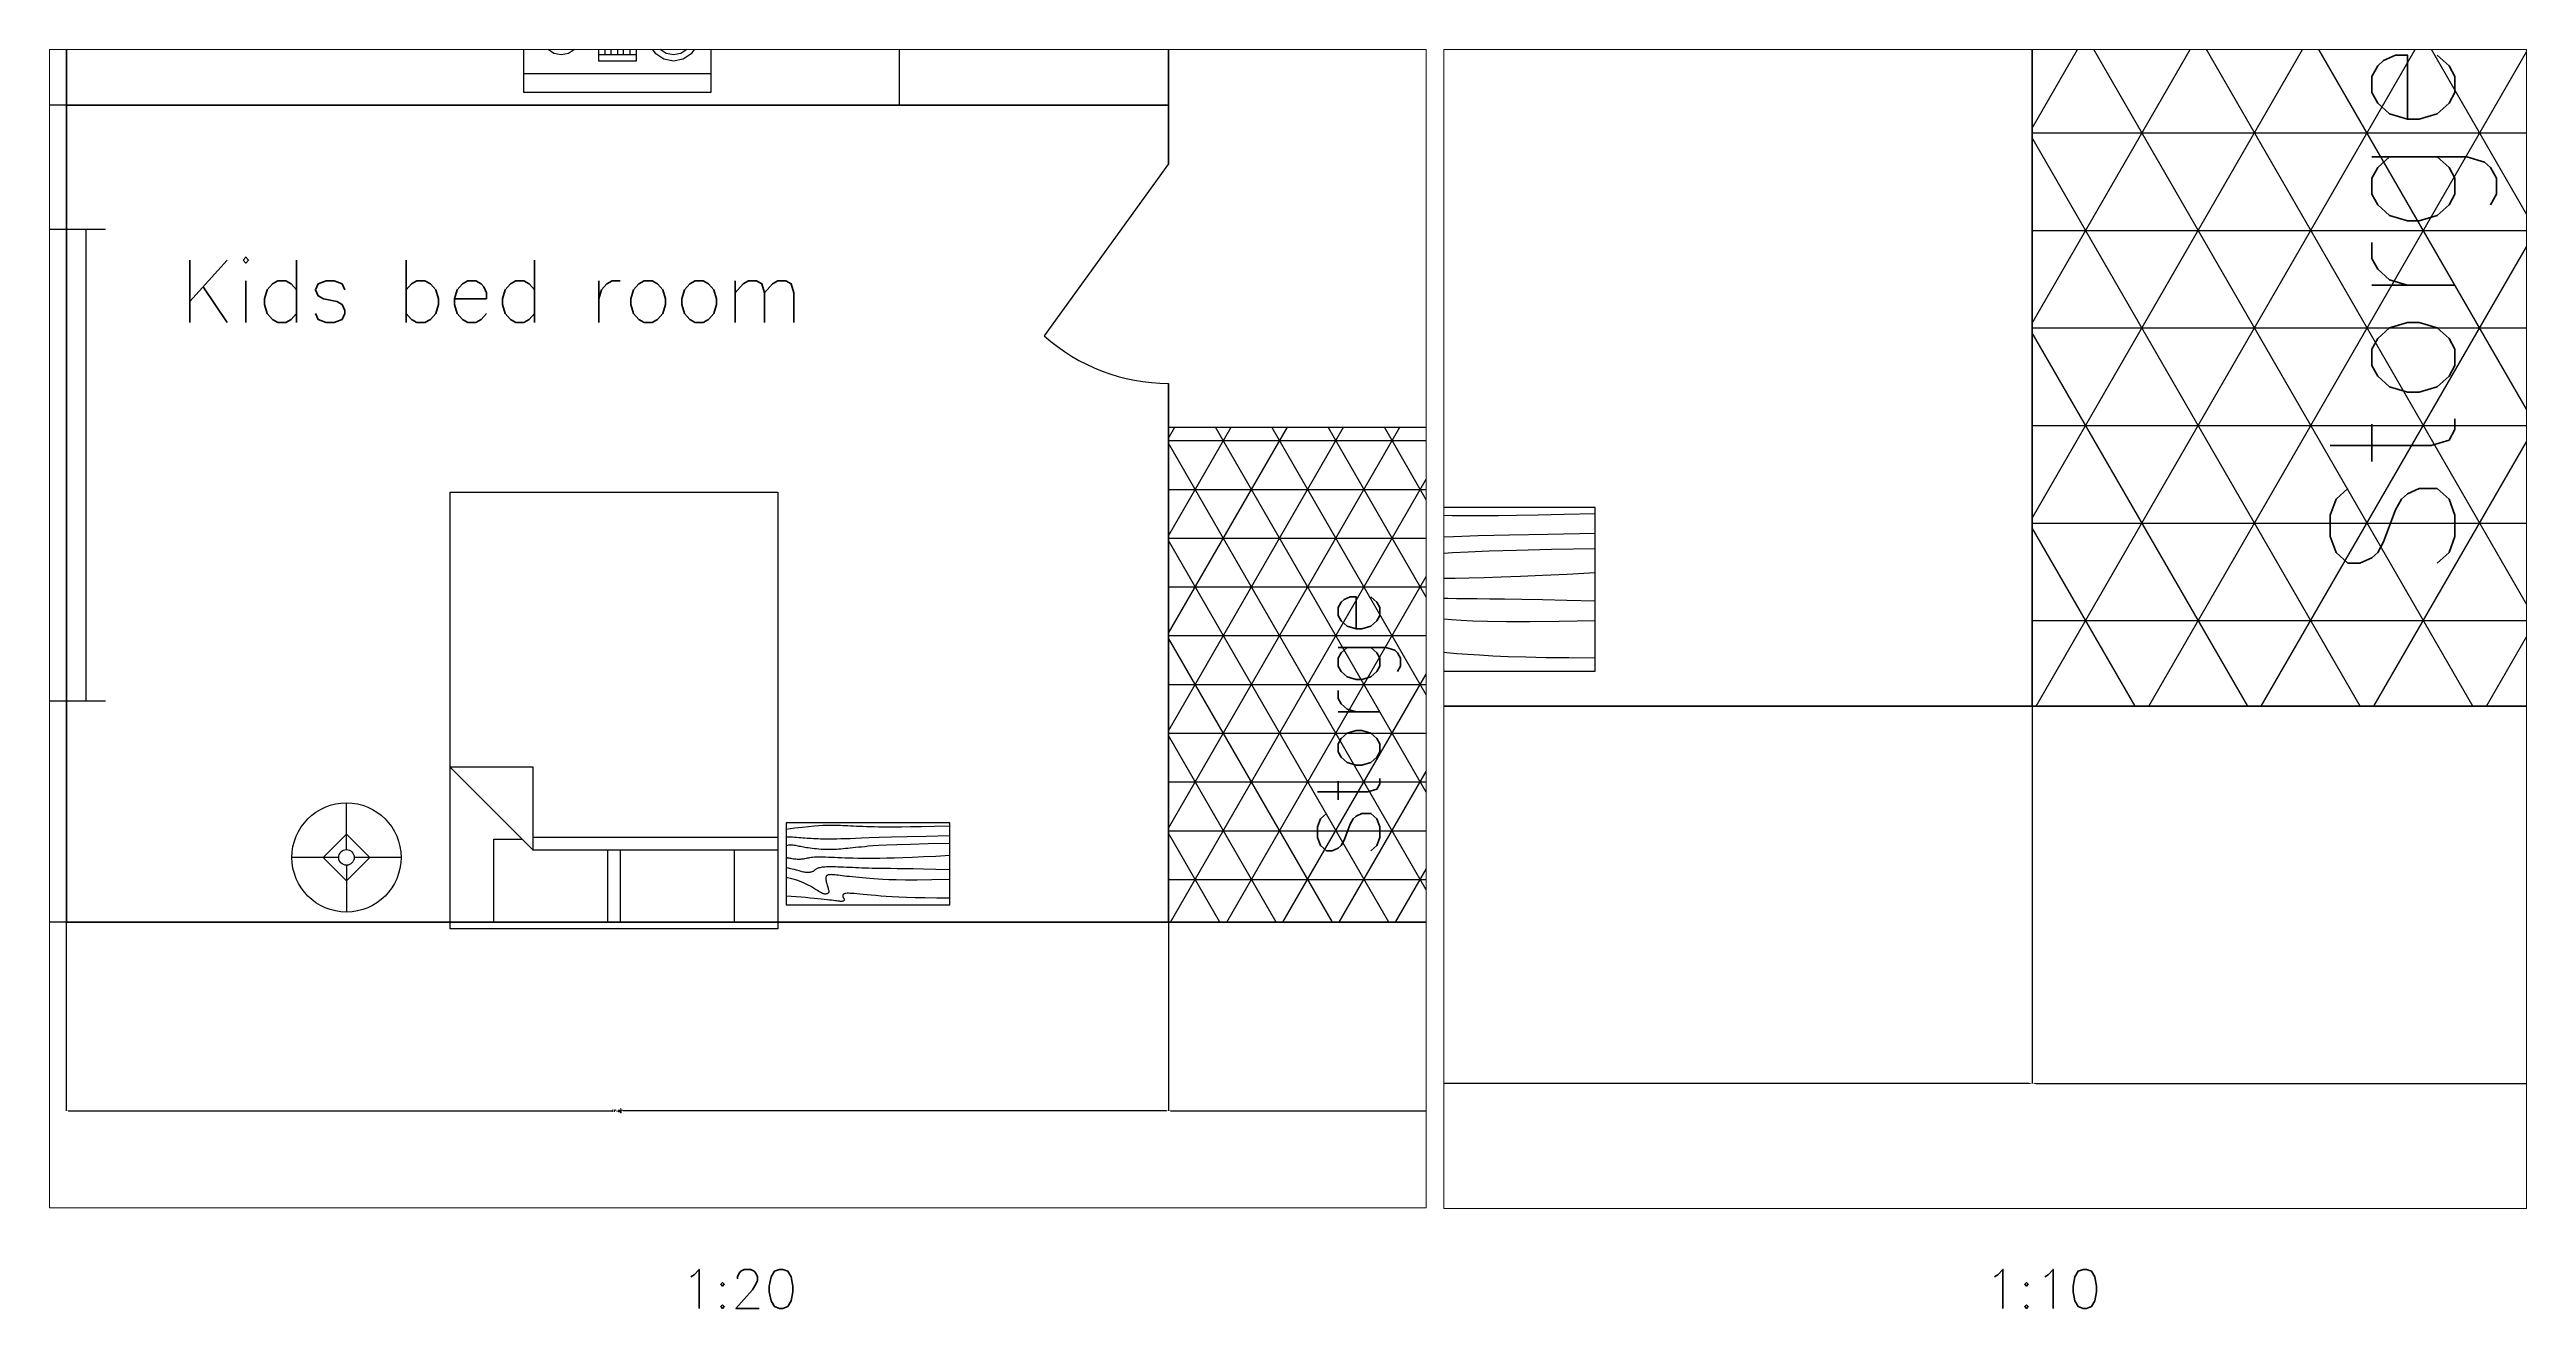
# Paper-space layout 'Layout2' of a CAD drawing. Header units: inches. Extents: x 0.1 to 16, y 1 to 9.1.
# The model-space entities are those that its viewports show. They can reach past a viewport. Long polylines and large blocks are cut down to what shows.
import ezdxf

# ---------------------------------------------------------------- set-up
doc = ezdxf.new("R2010")
doc.units = ezdxf.units.IN
doc.header["$LTSCALE"] = 0.03937
doc.header["$MEASUREMENT"] = 0
for name, color, linetype in [('Anno dim', 30, 'Continuous'), ('Blocks', 4, 'Continuous'), ('Doors', 6, 'Continuous'), ('Hatches', 2, 'Continuous'), ('Text', 1, 'Continuous')]:
    doc.layers.add(name, color=color, linetype=linetype)
doc.styles.get("Standard").update_dxf_attribs({"font": 'simplex.shx', "height": 0.25})
doc.dimstyles.new('Annotative', dxfattribs={"dimtxt": 0.25, "dimasz": 0.25, "dimexe": 0.007087, "dimexo": 0.002461, "dimgap": 0.003543, "dimtad": 0, "dimtih": 1, "dimtoh": 1, "dimzin": 0, "dimdsep": 46, "dimlunit": 4, "dimtxsty": 'Standard', "dimcen": 0.003543, "dimadec": 0, "dimazin": 0, "dimtfac": 1, "dimtofl": 0, "dimtmove": 0, "dimatfit": 3, "dimfxl": 0.03937, "dimtolj": 1, "dimtzin": 0, "dimarcsym": 0})

# ---------------------------------------------------------------- blocks, each defined once
blk = doc.blocks.new('Bed - Queen')
at = {"linetype": 'Continuous'}
for p, q in [((0, -56.000021), (0, 0)), ((0, 0), (41.999993, 0)), ((41.999993, 0), (41.999993, -56.000021)), ((5.599993, -0.84), (20.159986, -0.84)), ((5.599993, -10.08), (5.599993, -0.84)), ((20.159986, -0.84), (20.159986, -10.08)), ((21.839993, -0.84), (36.399993, -0.84)), ((21.839993, -10.08), (21.839993, -0.84)), ((36.399993, -0.84), (36.399993, -11.48)), ((0, -10.08), (31.36, -10.08)), ((41.999993, -20.72), (31.36, -10.08)), ((31.36, -10.08), (31.36, -20.72)), ((31.36, -11.76), (0, -11.76)), ((36.399993, -11.48), (32.759552, -11.48)), ((31.36, -20.72), (41.999993, -20.72)), ((41.999993, -56.000021), (0, -56.000021))]:
    blk.add_line(p, q, dxfattribs=at)
blk = doc.blocks.new('Table - Rectangular Woodgrain 60 x 30 in.')
at = {"linetype": 'Continuous'}
for p, q in [((0, 0), (0, -30)), ((60, 0), (0, 0)), ((60, -30), (60, 0)), ((0, -30), (60, -30))]:
    blk.add_line(p, q, dxfattribs=at)
for points in [[(0, -2.4), (4.8155, -2.418), (9.0302, -2.4688), (12.709, -2.5477), (15.9167, -2.65), (18.7181, -2.7711), (21.1781, -2.9063), (23.3616, -3.0508), (25.3333, -3.2), (27.1477, -3.3495), (28.8172, -3.4958), (30.3437, -3.636), (31.7291, -3.7667), (32.9756, -3.8849), (34.0849, -3.9875), (35.059, -4.0714), (35.9, -4.1334), (36.6114, -4.1711), (37.2041, -4.1854), (37.6906, -4.1779), (38.0833, -4.15), (38.3948, -4.1034), (38.6375, -4.0396), (38.8239, -3.9602), (38.9666, -3.8667), (39.0764, -3.7608), (39.1573, -3.6448), (39.2116, -3.521), (39.2416, -3.3917), (39.2498, -3.2593), (39.2385, -3.1261), (39.21, -2.9944), (39.1666, -2.8667), (39.111, -2.7447), (39.0468, -2.6281), (38.978, -2.5163), (38.9083, -2.4083), (38.8418, -2.3035), (38.7823, -2.201), (38.7337, -2.1001), (38.7, -2), (38.6844, -1.9003), (38.6875, -1.8021), (38.7094, -1.707), (38.75, -1.6167), (38.8094, -1.5326), (38.8875, -1.4563), (38.9844, -1.3893), (39.1, -1.3333), (39.2351, -1.2896), (39.3937, -1.2583), (39.5804, -1.2396), (39.8, -1.2333), (40.057, -1.2396), (40.3562, -1.2583), (40.7023, -1.2896), (41.1, -1.3333), (41.5547, -1.3895), (42.0755, -1.4573), (42.6721, -1.5361), (43.3542, -1.625), (44.1316, -1.7233), (45.014, -1.8302), (46.0114, -1.9449), (47.1333, -2.0667), (48.3862, -2.1947), (49.7625, -2.3281), (51.2513, -2.4663), (52.8416, -2.6083), (54.5226, -2.7535), (56.2833, -2.9011), (58.1127, -3.0501), (60, -3.2)], [(0, -9.2), (6.5759, -9.0858), (11.9385, -9.0365), (16.2527, -9.0418), (19.6833, -9.0917), (22.3952, -9.1759), (24.5531, -9.2844), (26.322, -9.4069), (27.8666, -9.5333), (29.3241, -9.6553), (30.7203, -9.7719), (32.0532, -9.8837), (33.3208, -9.9917), (34.5213, -10.0965), (35.6526, -10.199), (36.7128, -10.2999), (37.7, -10.4), (38.6129, -10.4996), (39.4531, -10.5969), (40.223, -10.6895), (40.925, -10.775), (41.5613, -10.8512), (42.1344, -10.9156), (42.6465, -10.966), (43.1, -11), (43.4976, -11.0158), (43.8437, -11.0136), (44.143, -10.9942), (44.4, -10.9583), (44.6195, -10.9069), (44.8062, -10.8406), (44.9648, -10.7603), (45.1, -10.6667), (45.2155, -10.5598), (45.3114, -10.4365), (45.3871, -10.2929), (45.4416, -10.125), (45.4743, -9.929), (45.4844, -9.7011), (45.4709, -9.4371), (45.4333, -9.1333), (45.3716, -8.7883), (45.2896, -8.4104), (45.1919, -8.0107), (45.0833, -7.6), (44.9685, -7.1893), (44.8521, -6.7896), (44.7388, -6.4117), (44.6333, -6.0667), (44.54, -5.7628), (44.4614, -5.4979), (44.4001, -5.2675), (44.3583, -5.0667), (44.3384, -4.8909), (44.3427, -4.7354), (44.3736, -4.5956), (44.4333, -4.4667), (44.5236, -4.3453), (44.6427, -4.2333), (44.7884, -4.1339), (44.9583, -4.05), (45.1501, -3.9849), (45.3614, -3.9417), (45.59, -3.9234), (45.8333, -3.9333), (46.0915, -3.9749), (46.3734, -4.0531), (46.6906, -4.1736), (47.0542, -4.3417), (47.4756, -4.5629), (47.9661, -4.8427), (48.5372, -5.1866), (49.2, -5.6), (49.9676, -6.0844), (50.8594, -6.625), (51.8965, -7.2031), (53.1, -7.8), (54.491, -8.3969), (56.0906, -8.975), (57.9199, -9.5156), (60, -10)], [(0, -12.8), (5.1847, -12.9322), (9.6213, -13.0323), (13.3963, -13.1059), (16.5958, -13.1583), (19.3063, -13.1952), (21.614, -13.2219), (23.6054, -13.2439), (25.3666, -13.2667), (26.9728, -13.2947), (28.4531, -13.3281), (29.8256, -13.3663), (31.1083, -13.4083), (32.3191, -13.4535), (33.476, -13.501), (34.597, -13.5501), (35.7, -13.6), (36.7984, -13.6497), (37.8875, -13.6979), (38.9578, -13.743), (40, -13.7833), (41.0047, -13.8174), (41.9625, -13.8438), (42.864, -13.8607), (43.7, -13.8667), (44.4631, -13.8604), (45.1552, -13.8417), (45.7801, -13.8104), (46.3416, -13.7667), (46.8439, -13.7104), (47.2906, -13.6417), (47.6858, -13.5604), (48.0333, -13.4667), (48.3375, -13.3608), (48.6042, -13.2448), (48.8396, -13.121), (49.05, -12.9917), (49.2417, -12.8593), (49.4208, -12.7261), (49.5937, -12.5944), (49.7667, -12.4667), (49.9452, -12.3451), (50.1323, -12.2313), (50.3303, -12.1268), (50.5416, -12.0333), (50.7686, -11.9524), (51.0135, -11.8854), (51.2788, -11.8341), (51.5666, -11.8), (51.8785, -11.7843), (52.2116, -11.7865), (52.562, -11.8059), (52.926, -11.8417), (53.2998, -11.8931), (53.6795, -11.9594), (54.0614, -12.0397), (54.4416, -12.1333), (54.8223, -12.2401), (55.2293, -12.3625), (55.6942, -12.5037), (56.2489, -12.6667), (56.9251, -12.8547), (57.7545, -13.0708), (58.7689, -13.3182), (60, -13.6)], [(0, -18), (5.124, -17.7273), (9.6609, -17.5057), (13.6705, -17.3303), (17.2125, -17.1958), (20.3467, -17.0973), (23.1328, -17.0297), (25.6307, -16.9878), (27.9, -16.9667), (29.9928, -16.9617), (31.9302, -16.9703), (33.7254, -16.9907), (35.3917, -17.0208), (36.9423, -17.0588), (38.3906, -17.1026), (39.7499, -17.1503), (41.0333, -17.2), (42.2519, -17.2496), (43.4073, -17.2969), (44.4986, -17.3395), (45.525, -17.375), (46.4858, -17.4012), (47.3802, -17.4156), (48.2074, -17.416), (48.9667, -17.4), (49.6583, -17.3662), (50.2872, -17.3167), (50.8595, -17.2547), (51.3812, -17.1833), (51.8584, -17.1057), (52.2971, -17.025), (52.7034, -16.9443), (53.0833, -16.8667), (53.443, -16.7951), (53.789, -16.7313), (54.128, -16.6768), (54.4666, -16.6334), (54.8115, -16.6024), (55.1693, -16.5854), (55.5465, -16.5841), (55.95, -16.6), (56.3828, -16.6337), (56.8346, -16.6823), (57.2915, -16.7418), (57.7396, -16.8084), (58.165, -16.878), (58.5539, -16.9469), (58.8924, -17.0111), (59.1666, -17.0667), (59.3679, -17.1107), (59.5078, -17.1438), (59.6032, -17.1675), (59.6708, -17.1833), (59.7275, -17.193), (59.7901, -17.1979), (59.8753, -17.1998), (60, -17.2)], [(0, -22.4), (8.0098, -22.2501), (14.4094, -22.1011), (19.4168, -21.9535), (23.25, -21.8083), (26.1269, -21.6663), (28.2656, -21.5281), (29.884, -21.3947), (31.2, -21.2667), (32.3967, -21.1448), (33.5172, -21.0292), (34.5697, -20.9198), (35.5625, -20.8167), (36.5037, -20.7198), (37.4015, -20.6292), (38.2642, -20.5448), (39.1, -20.4667), (39.9164, -20.3951), (40.7187, -20.3313), (41.5117, -20.2768), (42.3, -20.2333), (43.0883, -20.2024), (43.8812, -20.1854), (44.6836, -20.1841), (45.5, -20.2), (46.3328, -20.234), (47.1747, -20.2844), (48.0163, -20.3488), (48.8479, -20.425), (49.66, -20.5106), (50.4429, -20.6031), (51.1872, -20.7004), (51.8833, -20.8), (52.5246, -20.8999), (53.1166, -20.9995), (53.6681, -21.0983), (54.1875, -21.1958), (54.6834, -21.2919), (55.1646, -21.3859), (55.6394, -21.4777), (56.1167, -21.5667), (56.6028, -21.6515), (57.0961, -21.7266), (57.5929, -21.7852), (58.0896, -21.8208), (58.5823, -21.8268), (59.0674, -21.7964), (59.5412, -21.723), (60, -21.6)], [(0, -25.2), (8.6355, -25.0504), (15.7026, -24.9031), (21.4049, -24.7606), (25.9458, -24.625), (29.529, -24.4988), (32.3578, -24.3844), (34.6359, -24.284), (36.5667, -24.2), (38.3213, -24.1341), (39.9417, -24.0854), (41.437, -24.0523), (42.8167, -24.0333), (44.0901, -24.0268), (45.2667, -24.0313), (46.3557, -24.0451), (47.3667, -24.0667), (48.309, -24.0947), (49.1928, -24.1287), (50.0284, -24.168), (50.826, -24.2125), (51.5959, -24.2617), (52.3483, -24.3151), (53.0935, -24.3725), (53.8417, -24.4334), (54.6009, -24.497), (55.3699, -24.561), (56.1454, -24.6226), (56.9239, -24.6792), (57.7021, -24.7279), (58.4764, -24.7662), (59.2435, -24.7911), (60, -24.8)], [(0, -28.8), (5.6867, -28.6681), (10.45, -28.5698), (14.407, -28.5012), (17.675, -28.4584), (20.3711, -28.4374), (22.6125, -28.4344), (24.5164, -28.4455), (26.2, -28.4667), (27.762, -28.4947), (29.2276, -28.5281), (30.6033, -28.5663), (31.8958, -28.6084), (33.1118, -28.6535), (34.2578, -28.7011), (35.3405, -28.7501), (36.3666, -28.8), (37.3443, -28.8497), (38.288, -28.8974), (39.2137, -28.9412), (40.1375, -28.9792), (41.0753, -29.0093), (42.0432, -29.0297), (43.0572, -29.0384), (44.1333, -29.0333), (45.2936, -29.0114), (46.5843, -28.9641), (48.0579, -28.8816), (49.7666, -28.7542), (51.7629, -28.5721), (54.0989, -28.3255), (56.8272, -28.0048), (60, -27.6)]]:
    blk.add_lwpolyline(points, dxfattribs=at)
blk = doc.blocks.new('Lamp - Table')
at = {"linetype": 'Continuous'}
for p, q in [((0, 7), (0, 1)), ((0, 3), (-3, 0)), ((3, 0), (0, 3)), ((-1, 0), (-7, 0)), ((-3, 0), (0, -3)), ((0, -3), (3, 0)), ((1, 0), (7, 0)), ((0, -1), (0, -7))]:
    blk.add_line(p, q, dxfattribs=at)
for radius in [7, 1]:
    blk.add_circle((0, 0), radius, dxfattribs=at)
blk = doc.blocks.new('Range-Oven - 30 in top')
for p, q in [((0, -3), (30, -3)), ((12, -6), (18, -6)), ((13, -20), (13, -6)), ((14, -6), (14, -20)), ((15, -20), (15, -6)), ((16, -6), (16, -20)), ((17, -20), (17, -6)), ((18, -20), (12, -20)), ((6, -24), (6, -25)), ((8, -25), (8, -24)), ((22, -25), (22, -24)), ((24, -24), (24, -25))]:
    blk.add_line(p, q)
for points in [[(0, -24), (0, 0), (30, 0), (30, -24)], [(12, -21), (12, -5), (18, -5), (18, -21)], [(2, -26), (2, -25), (28, -25), (28, -26)]]:
    blk.add_lwpolyline(points, close=True)
for centre, radius in [((6, -9), 4), ((6, -9), 3), ((6, -9), 2), ((24, -9), 3), ((24, -9), 2), ((6, -9), 1), ((24, -9), 1), ((6, -18), 3), ((24, -18), 4), ((24, -18), 3), ((6, -18), 2), ((6, -18), 1), ((24, -18), 2), ((24, -18), 1)]:
    blk.add_circle(centre, radius)
blk = doc.blocks.new('Base Cabinet 1 Door - side')
for p, q in [((-24, 33.5), (-23.5, 33.5)), ((-24, 29.5), (-24, 33.5)), ((-23.5, 33.5), (-23.5, 29.5)), ((-23.5, 29.5), (-24, 29.5)), ((-24, 6), (-24, 28.5)), ((-24, 28.5), (-23.5, 28.5)), ((-23.5, 28.5), (-23.5, 6)), ((-23.5, 6), (-24, 6)), ((-20, 5), (-23, 5)), ((-20, 0), (-20, 5))]:
    blk.add_line(p, q)
blk.add_lwpolyline([(-23, 5), (-23, 34.5), (0, 34.5), (0, 0), (-20, 0)])
blk = doc.blocks.new('Door')
at = {"lineweight": 30}
blk.add_line((0, 0), (15.93, 22.03), dxfattribs=at)
blk.add_arc((-0.03, 4.2), 23.92, 48.1739, 89.9397)
blk = doc.blocks.new('Window - Wood Frame 36 in. Wide plan')
for p, q in [((0, 6), (0, 0)), ((36, 6), (36, 0)), ((0, 4.5), (36, 4.5)), ((0, 3), (36, 3)), ((0, 1.5), (36, 1.5))]:
    blk.add_line(p, q)
blk = doc.blocks.new('*D33')
at = {"layer": 'Anno dim', "color": 0, "lineweight": -2, "transparency": 16777216}
for p, q in [((-227.42, 158.08), (-268.5, 158.08)), ((-268.49, 157.83), (-268.49, 0.75)), ((-268.49, -156.63), (-268.49, 0.45)), ((-227.42, -156.88), (-268.5, -156.88))]:
    blk.add_line(p, q, dxfattribs=at)
at = {"layer": 'Anno dim', "color": 0, "transparency": 16777216}
for points in [[(-268.54, 157.83), (-268.45, 157.83), (-268.49, 158.08)], [(-268.54, -156.63), (-268.45, -156.63), (-268.49, -156.88)]]:
    blk.add_solid(points, dxfattribs=at)
at = {"layer": 'Defpoints', "color": 0, "transparency": 16777216}
for p in [(-268.49, 158.08), (-227.42, 158.08), (-227.42, -156.88)]:
    blk.add_point(p, dxfattribs=at)
at = {"layer": 'Anno dim', "color": 0, "transparency": 16777216, "insert": (-268.49, 0.6), "char_height": 0.25, "attachment_point": 5}
blk.add_mtext('\\A1;26\'-3"', dxfattribs=at)
blk = doc.blocks.new('*D34')
at = {"layer": 'Anno dim', "color": 0, "lineweight": -2, "transparency": 16777216}
for p, q in [((-227.42, -52.14), (-248.34, -52.14)), ((-248.34, -52.39), (-248.34, -104.22)), ((-248.34, -156.63), (-248.34, -104.81)), ((-227.42, -156.88), (-248.34, -156.88))]:
    blk.add_line(p, q, dxfattribs=at)
at = {"layer": 'Anno dim', "color": 0, "transparency": 16777216}
for points in [[(-248.38, -52.39), (-248.29, -52.39), (-248.34, -52.14)], [(-248.38, -156.63), (-248.29, -156.63), (-248.34, -156.88)]]:
    blk.add_solid(points, dxfattribs=at)
at = {"layer": 'Defpoints', "color": 0, "transparency": 16777216}
for p in [(-248.34, -52.14), (-227.42, -52.14), (-227.42, -156.88)]:
    blk.add_point(p, dxfattribs=at)
at = {"layer": 'Anno dim', "color": 0, "transparency": 16777216, "insert": (-248.34, -104.51), "char_height": 0.25, "attachment_point": 5}
blk.add_mtext('\\A1;8\'-8{\\H1x;\\S3/4;}"', dxfattribs=at)
blk = doc.blocks.new('*D35')
at = {"layer": 'Anno dim', "color": 0, "lineweight": -2, "transparency": 16777216}
for p, q in [((-227.42, -156.88), (-227.42, -181.06)), ((-86.1, -156.88), (-86.1, -181.06)), ((-227.17, -181.06), (-157.45, -181.06)), ((-86.35, -181.06), (-156.06, -181.06))]:
    blk.add_line(p, q, dxfattribs=at)
at = {"layer": 'Anno dim', "color": 0, "transparency": 16777216}
for points in [[(-227.17, -181.01), (-227.17, -181.1), (-227.42, -181.06)], [(-86.35, -181.01), (-86.35, -181.1), (-86.1, -181.06)]]:
    blk.add_solid(points, dxfattribs=at)
at = {"layer": 'Defpoints', "color": 0, "transparency": 16777216}
for p in [(-227.42, -156.88), (-86.1, -156.88), (-86.1, -181.06)]:
    blk.add_point(p, dxfattribs=at)
at = {"layer": 'Anno dim', "color": 0, "transparency": 16777216, "insert": (-156.76, -181.06), "char_height": 0.25, "attachment_point": 5}
blk.add_mtext('\\A1;11\'-9{\\H1x;\\S1/4;}"', dxfattribs=at)
blk = doc.blocks.new('*D36')
at = {"layer": 'Anno dim', "color": 0, "lineweight": -2, "transparency": 16777216}
for p, q in [((-86.1, -156.88), (-86.1, -181.06)), ((-17.41, -156.88), (-17.41, -181.06)), ((-85.85, -181.06), (-52.38, -181.06)), ((-17.66, -181.06), (-51.13, -181.06))]:
    blk.add_line(p, q, dxfattribs=at)
at = {"layer": 'Anno dim', "color": 0, "transparency": 16777216}
for points in [[(-85.85, -181.01), (-85.85, -181.1), (-86.1, -181.06)], [(-17.66, -181.01), (-17.66, -181.1), (-17.41, -181.06)]]:
    blk.add_solid(points, dxfattribs=at)
at = {"layer": 'Defpoints', "color": 0, "transparency": 16777216}
for p in [(-86.1, -156.88), (-17.41, -156.88), (-17.41, -181.06)]:
    blk.add_point(p, dxfattribs=at)
at = {"layer": 'Anno dim', "color": 0, "transparency": 16777216, "insert": (-51.76, -181.06), "char_height": 0.25, "attachment_point": 5}
blk.add_mtext('\\A1;5\'-8{\\H1x;\\S3/4;}"', dxfattribs=at)
blk = doc.blocks.new('*D38')
at = {"layer": 'Anno dim', "color": 0, "lineweight": -2, "transparency": 16777216}
for p, q in [((-227.42, 47.84), (-248.34, 47.84)), ((-248.34, 47.59), (-248.34, -2)), ((-248.34, -51.89), (-248.34, -2.3)), ((-227.42, -52.14), (-248.34, -52.14))]:
    blk.add_line(p, q, dxfattribs=at)
at = {"layer": 'Anno dim', "color": 0, "transparency": 16777216}
for points in [[(-248.38, 47.59), (-248.29, 47.59), (-248.34, 47.84)], [(-248.38, -51.89), (-248.29, -51.89), (-248.34, -52.14)]]:
    blk.add_solid(points, dxfattribs=at)
at = {"layer": 'Defpoints', "color": 0, "transparency": 16777216}
for p in [(-248.34, 47.84), (-227.42, 47.84), (-227.42, -52.14)]:
    blk.add_point(p, dxfattribs=at)
at = {"layer": 'Anno dim', "color": 0, "transparency": 16777216, "insert": (-248.34, -2.15), "char_height": 0.25, "attachment_point": 5}
blk.add_mtext('\\A1;8\'-4"', dxfattribs=at)

msp = doc.modelspace()

# ---------------------------------------------------------------- hatches: boundary and pattern name
at = {"layer": 'Hatches', "transparency": 33554531}
h = msp.add_hatch(dxfattribs=at)
h.set_pattern_fill('NET3', color=256, scale=50)
h.set_pattern_definition([(0, (-32.161, -26.3886), (0, 6.25), []), (60, (-32.161, -26.3886), (-5.41266, 3.125), []), (120, (-32.161, -26.3886), (-5.41266, -3.125), [])])
h.paths.add_polyline_path([(-161.148, 123.965, -0.0900322), (-162.099, 118.724, -0.0900158), (-164.368, 114.928, -0.1044693), (-167.81, 112.343, -0.1176343), (-171.566, 111.573, -0.1176343), (-175.265, 112.583, -0.1044693), (-178.533, 115.385, -0.0900158), (-180.552, 119.319, -0.0819199), (-181.188, 124.13, -0.0819199), (-180.244, 128.89, -0.0900158), (-177.975, 132.686, -0.1044693), (-174.534, 135.272, -0.1176343), (-170.778, 136.041, -0.1176343), (-167.079, 135.032, -0.1044693), (-163.811, 132.229, -0.0900158), (-161.791, 128.295, -0.0738184), (-161.148, 123.965), (-160.349, 158.078), (-201.953, 158.078), (-201.953, 150.078), (-208.453, 150.078), (-206.453, 144.078, -0.5013235), (-211.408, 125.217, -0.1328909), (-213.498, 125.217, -0.5013168), (-218.453, 144.078), (-216.453, 150.078), (-219.453, 150.078), (-219.453, 148.578), (-222.453, 148.578), (-222.453, 150.078), (-222.953, 150.078), (-222.953, 158.078), (-227.416, 158.078), (-227.416, 95.842), (-198.616, 95.842), (-198.616, 47.842), (-160.349, 47.842), (-160.349, 50.237), (-176.277, 72.263, -0.1842824), (-160.349, 78.359)])
h.paths.add_polyline_path([(-17.41, -93.407), (-23.894, -93.407), (-45.92, -109.335, -0.1842824), (-52.017, -93.407), (-86.101, -93.407), (-86.101, -156.882), (-17.41, -156.882)])
h.paths.add_polyline_path([(-54.333, -150.745), (-54.333, -109.792), (-68.999, -109.792), (-68.999, -150.745)], flags=24)

# ---------------------------------------------------------------- linework, layer by layer
at = {"lineweight": 50}
for p, q in [((-86.101, -34.438), (-86.101, -59.671)), ((-227.416, -52.144), (-86.101, -52.144)), ((-86.101, -87.794), (-86.101, -156.882))]:
    msp.add_line(p, q, dxfattribs=at)
msp.add_line((-86.101, -93.407), (-52.017, -93.407))
msp.add_lwpolyline([(62.516, -156.882), (245.025, -156.882), (245.025, 158.078), (-227.416, 158.078), (-227.416, -156.882), (2.516, -156.882)], dxfattribs=at)

# ---------------------------------------------------------------- block references
at = {"xscale": 1.68, "yscale": 1.68, "zscale": 1.68, "rotation": 90}
msp.add_blockref('Window - Wood Frame 36 in. Wide plan', (-222.376, -128.496), dxfattribs=at)
at = {"layer": 'Blocks'}
for name, p, rotation in [('Base Cabinet 1 Door - side', (-120.601, -52.144), 270), ('Bed - Queen', (-136.202, -157.722), 180), ('Lamp - Table', (-191.498, -148.563), 270)]:
    msp.add_blockref(name, p, dxfattribs=dict(at, rotation=rotation))
at = {"layer": 'Blocks', "rotation": 180}
for name, p, xscale, yscale, zscale in [('Range-Oven - 30 in top', (-144.758, -50.497), 0.8, 0.8, 0.8), ('Table - Rectangular Woodgrain 60 x 30 in.', (-114.125, -154.63), 0.35, 0.35, 0.35)]:
    msp.add_blockref(name, p, dxfattribs=dict(at, xscale=xscale, yscale=yscale, zscale=zscale))
at = {"layer": 'Doors', "rotation": 180}
msp.add_blockref('Door', (-86.101, -59.671), dxfattribs=at)

# ---------------------------------------------------------------- texts
at = {"layer": 'Text', "insert": (-212.972, -71.986), "char_height": 8, "attachment_point": 1}
msp.add_mtext_dynamic_manual_height_columns('Kids bed room', width=112.28997, gutter_width=0.492, heights=[0], dxfattribs=at)
at = {"layer": 'Text', "insert": (-66.999, -148.745), "char_height": 8, "attachment_point": 1, "rotation": 90}
msp.add_mtext_dynamic_manual_height_columns('Storge', width=112.28997, gutter_width=0.492, heights=[0], dxfattribs=at)

# ---------------------------------------------------------------- dimensions: what is measured, and where the dimension line sits
at = {"layer": 'Anno dim'}
for base, p1, p2, picture, middle in [((-268.494, 158.078), (-227.416, -156.882), (-227.416, 158.078), '*D33', (-268.494, 0.598)), ((-248.337, 47.842), (-227.416, -52.144), (-227.416, 47.842), '*D38', (-248.337, -2.151)), ((-248.337, -52.144), (-227.416, -156.882), (-227.416, -52.144), '*D34', (-248.337, -104.513))]:
    dim = msp.add_linear_dim(base=base, p1=p1, p2=p2, angle=90, dimstyle='Annotative', dxfattribs=at)
    dim.commit()
    dim.dimension.update_dxf_attribs({"geometry": picture, "text_midpoint": middle})
for base, p1, p2, picture, middle in [((-86.101, -181.0554), (-227.4157, -156.8824), (-86.101, -156.8824), '*D35', (-156.7583, -181.0554)), ((-17.41, -181.055), (-86.101, -156.882), (-17.41, -156.882), '*D36', (-51.755, -181.055))]:
    dim = msp.add_linear_dim(base=base, p1=p1, p2=p2, dimstyle='Annotative', dxfattribs=at)
    dim.commit()
    dim.dimension.update_dxf_attribs({"geometry": picture, "text_midpoint": middle})

psp = doc.layouts.new('Layout2')

# ---------------------------------------------------------------- texts
at = {"char_height": 0.25, "attachment_point": 1}
for s, insert in [('1:20', (4.163, 1.286)), ('1:10', (12.522, 1.286))]:
    psp.add_mtext(s, dxfattribs=dict(at, insert=insert))

# ---------------------------------------------------------------- viewports
at = {"layer": '0'}
psp.add_viewport(center=(4.529, 5.393), size=(8.827, 7.42444), view_center_point=(-141.315, -119.239), view_height=148.48878, dxfattribs=at)
psp.add_viewport(center=(12.526, 5.39), size=(6.941, 7.4287), view_center_point=(-89.115, -151.936), view_height=74.2872, status=3, dxfattribs=at)

doc.saveas('drawing.dxf')
